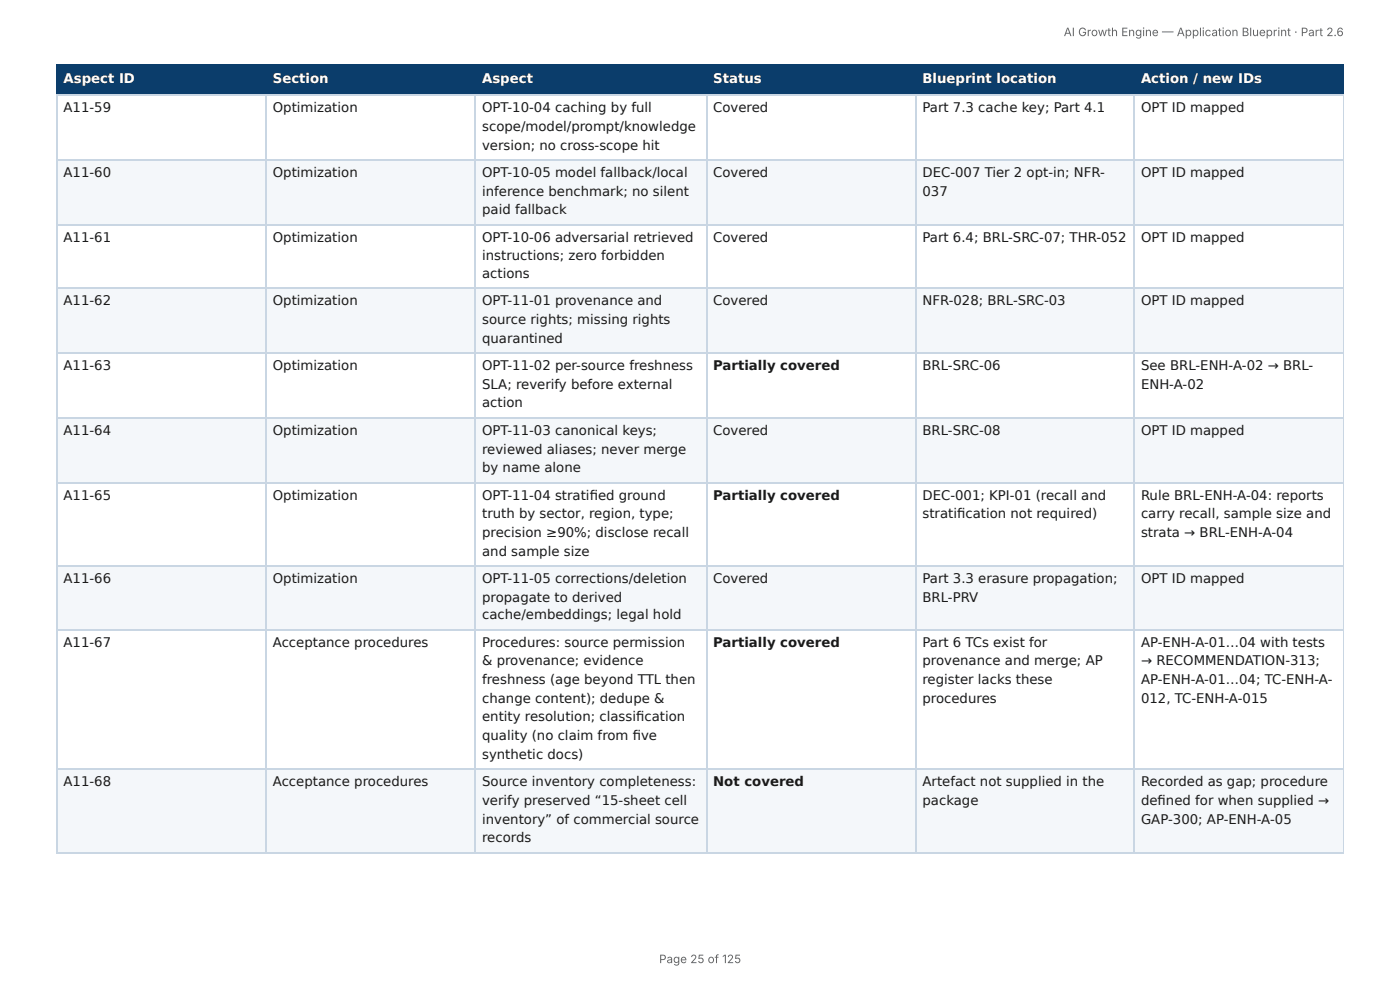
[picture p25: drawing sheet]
<svg xmlns="http://www.w3.org/2000/svg" width="297mm" height="210mm" viewBox="0 0 297 210" stroke-linecap="round" stroke-linejoin="round" font-family="sans-serif">
<defs><g id="words">
<g font-size="2.8" fill="#fff">
<text x="13.5" y="17.7">Aspect ID</text>
<text x="57.9" y="17.7">Section</text>
<text x="102.4" y="17.7">Aspect</text>
<text x="151.5" y="17.7">Status</text>
<text x="195.9" y="17.7">Blueprint location</text>
<text x="242.3" y="17.7">Action / new IDs</text>
</g>
<g font-size="2.8" fill="#1a1a1a">
<text x="13.5" y="23.8">A11-59</text>
<text x="57.9" y="23.8">Optimization</text>
<text x="102.4" y="23.8">OPT-10-04 caching by full</text>
<text x="151.5" y="23.8">Covered</text>
<text x="195.9" y="23.8">Part 7.3 cache key; Part 4.1</text>
<text x="242.3" y="23.8">OPT ID mapped</text>
<text x="102.4" y="27.8">scope/model/prompt/knowledge</text>
<text x="102.4" y="31.8">version; no cross-scope hit</text>
<text x="13.5" y="37.6">A11-60</text>
<text x="57.9" y="37.6">Optimization</text>
<text x="102.4" y="37.6">OPT-10-05 model fallback/local</text>
<text x="102.4" y="41.5">inference benchmark; no silent</text>
<text x="151.5" y="37.6">Covered</text>
<text x="195.9" y="37.6">DEC-007 Tier 2 opt-in; NFR-</text>
<text x="195.9" y="41.5">037</text>
<text x="242.3" y="37.6">OPT ID mapped</text>
<text x="102.4" y="45.5">paid fallback</text>
<text x="13.5" y="51.3">A11-61</text>
<text x="57.9" y="51.3">Optimization</text>
<text x="102.4" y="51.3">OPT-10-06 adversarial retrieved</text>
<text x="151.5" y="51.3">Covered</text>
<text x="195.9" y="51.3">Part 6.4; BRL-SRC-07; THR-052</text>
<text x="242.3" y="51.3">OPT ID mapped</text>
<text x="102.4" y="55.3">instructions; zero forbidden</text>
<text x="102.4" y="59">actions</text>
<text x="13.5" y="64.8">A11-62</text>
<text x="57.9" y="64.8">Optimization</text>
<text x="102.4" y="64.8">OPT-11-01 provenance and</text>
<text x="151.5" y="64.8">Covered</text>
<text x="195.9" y="64.8">NFR-028; BRL-SRC-03</text>
<text x="242.3" y="64.8">OPT ID mapped</text>
<text x="102.4" y="68.8">source rights; missing rights</text>
<text x="102.4" y="72.8">quarantined</text>
<text x="13.5" y="78.6">A11-63</text>
<text x="57.9" y="78.6">Optimization</text>
<text x="102.4" y="78.6">OPT-11-02 per-source freshness</text>
<text x="102.4" y="82.6">SLA; reverify before external</text>
<text x="151.5" y="78.6">Partially covered</text>
<text x="195.9" y="78.6">BRL-SRC-06</text>
<text x="242.3" y="78.6">See BRL-ENH-A-02 → BRL-</text>
<text x="242.3" y="82.6">ENH-A-02</text>
<text x="102.4" y="86.5">action</text>
<text x="13.5" y="92.3">A11-64</text>
<text x="57.9" y="92.3">Optimization</text>
<text x="102.4" y="92.3">OPT-11-03 canonical keys;</text>
<text x="151.5" y="92.3">Covered</text>
<text x="195.9" y="92.3">BRL-SRC-08</text>
<text x="242.3" y="92.3">OPT ID mapped</text>
<text x="102.4" y="96.3">reviewed aliases; never merge</text>
<text x="102.4" y="100.3">by name alone</text>
<text x="13.5" y="106.1">A11-65</text>
<text x="57.9" y="106.1">Optimization</text>
<text x="102.4" y="106.1">OPT-11-04 stratifi ed ground</text>
<text x="151.5" y="106.1">Partially covered</text>
<text x="195.9" y="106.1">DEC-001; KPI-01 (recall and</text>
<text x="242.3" y="106.1">Rule BRL-ENH-A-04: reports</text>
<text x="102.4" y="110.1">truth by sector, region, type;</text>
<text x="195.9" y="110.1">stratifi cation not required)</text>
<text x="242.3" y="110.1">carry recall, sample size and</text>
<text x="102.4" y="114">precision ≥90%; disclose recall</text>
<text x="102.4" y="118">and sample size</text>
<text x="242.3" y="114">strata → BRL-ENH-A-04</text>
<text x="13.5" y="123.8">A11-66</text>
<text x="57.9" y="123.8">Optimization</text>
<text x="102.4" y="123.8">OPT-11-05 corrections/deletion</text>
<text x="151.5" y="123.8">Covered</text>
<text x="195.9" y="123.8">Part 3.3 erasure propagation;</text>
<text x="242.3" y="123.8">OPT ID mapped</text>
<text x="102.4" y="127.8">propagate to derived</text>
<text x="102.4" y="131.5">cache/embeddings; legal hold</text>
<text x="195.9" y="127.8">BRL-PRV</text>
<text x="13.5" y="137.3">A11-67</text>
<text x="57.9" y="137.3">Acceptance procedures</text>
<text x="102.4" y="137.3">Procedures: source permission</text>
<text x="151.5" y="137.3">Partially covered</text>
<text x="195.9" y="137.3">Part 6 TCs exist for</text>
<text x="242.3" y="137.3">AP-ENH-A-01…04 with tests</text>
<text x="102.4" y="141.3">&amp; provenance; evidence</text>
<text x="195.9" y="141.3">provenance and merge; AP</text>
<text x="242.3" y="141.3">→ RECOMMENDATION-313;</text>
<text x="102.4" y="145.3">freshness (age beyond TTL then</text>
<text x="102.4" y="149.2">change content); dedupe &amp;</text>
<text x="195.9" y="145.3">register lacks these</text>
<text x="195.9" y="149.2">procedures</text>
<text x="242.3" y="145.3">AP-ENH-A-01…04; TC-ENH-A-</text>
<text x="242.3" y="149.2">012, TC-ENH-A-015</text>
<text x="102.4" y="153.2">entity resolution; classifi cation</text>
<text x="102.4" y="157.2">quality (no claim from fi ve</text>
<text x="102.4" y="161.1">synthetic docs)</text>
<text x="13.5" y="167">A11-68</text>
<text x="57.9" y="167">Acceptance procedures</text>
<text x="102.4" y="167">Source inventory completeness:</text>
<text x="151.5" y="167">Not covered</text>
<text x="195.9" y="167">Artefact not supplied in the</text>
<text x="242.3" y="167">Recorded as gap; procedure</text>
<text x="102.4" y="170.9">verify preserved “15-sheet cell</text>
<text x="195.9" y="170.9">package</text>
<text x="242.3" y="170.9">defi ned for when supplied →</text>
<text x="102.4" y="174.9">inventory” of commercial source</text>
<text x="102.4" y="178.9">records</text>
<text x="242.3" y="174.9">GAP-300; AP-ENH-A-05</text>
</g>
<g font-size="2.5" fill="#666">
<text x="225.9" y="7.7">AI Growth Engine — Application Blueprint · Part 2.6</text>
<text x="140" y="204.5">Page 25 of 125</text>
</g>
</g></defs>
<g fill="#0b3d6b">
<path d="M12.2 14h44.4v6.1h-44.4z"/>
<path d="M56.6 14h44.5v6.1h-44.5z"/>
<path d="M101.1 14h48.9v6.1h-48.9z"/>
<path d="M150 14h44.5v6.1h-44.5z"/>
<path d="M194.5 14h46.3v6.1h-46.3z"/>
<path d="M240.8 14h44.6v6.1h-44.6z"/>
</g>
<g fill="#f4f7fa">
<path d="M12.2 33.9h44.4v13.7h-44.4z"/>
<path d="M56.6 33.9h44.5v13.7h-44.5z"/>
<path d="M101.1 33.9h48.9v13.7h-48.9z"/>
<path d="M150 33.9h44.5v13.7h-44.5z"/>
<path d="M194.5 33.9h46.3v13.7h-46.3z"/>
<path d="M240.8 33.9h44.6v13.7h-44.6z"/>
<path d="M12.2 61.4h44.4v13.7h-44.4z"/>
<path d="M56.6 61.4h44.5v13.7h-44.5z"/>
<path d="M101.1 61.4h48.9v13.7h-48.9z"/>
<path d="M150 61.4h44.5v13.7h-44.5z"/>
<path d="M194.5 61.4h46.3v13.7h-46.3z"/>
<path d="M240.8 61.4h44.6v13.7h-44.6z"/>
<path d="M12.2 88.9h44.4v13.5h-44.4z"/>
<path d="M56.6 88.9h44.5v13.5h-44.5z"/>
<path d="M101.1 88.9h48.9v13.5h-48.9z"/>
<path d="M150 88.9h44.5v13.5h-44.5z"/>
<path d="M194.5 88.9h46.3v13.5h-46.3z"/>
<path d="M240.8 88.9h44.6v13.5h-44.6z"/>
<path d="M12.2 120.1h44.4v13.8h-44.4z"/>
<path d="M56.6 120.1h44.5v13.8h-44.5z"/>
<path d="M101.1 120.1h48.9v13.8h-48.9z"/>
<path d="M150 120.1h44.5v13.8h-44.5z"/>
<path d="M194.5 120.1h46.3v13.8h-46.3z"/>
<path d="M240.8 120.1h44.6v13.8h-44.6z"/>
<path d="M12.2 163.2h44.4v17.8h-44.4z"/>
<path d="M56.6 163.2h44.5v17.8h-44.5z"/>
<path d="M101.1 163.2h48.9v17.8h-48.9z"/>
<path d="M150 163.2h44.5v17.8h-44.5z"/>
<path d="M194.5 163.2h46.3v17.8h-46.3z"/>
<path d="M240.8 163.2h44.6v17.8h-44.6z"/>
</g>
<path d="M11.9 13.9h273.5M12 13.8v6.6M56.5 13.8v6.6M100.9 13.8v6.6M150.2 13.8v6.6M194.6 13.8v6.6M240.9 13.8v6.6M11.9 20.2h273.5" fill="none" stroke="#0b3d6b" stroke-width=".26"/>
<path d="M285.3 13.8v6.6" fill="none" stroke="#0b3d6b" stroke-width=".21"/>
<g fill="none" stroke="#c9d6e3" stroke-width=".26">
<path d="M11.9 20.2h273.5M11.9 34h273.5M12 20.4v160.6M56.5 20.4v160.6M100.9 20.4v160.6M150.2 20.4v160.6M194.6 20.4v160.6M240.9 20.4v160.6M11.9 47.8h273.5M11.9 61.3h273.5M11.9 75h273.5M11.9 88.8h273.5"/>
<path d="M11.9 102.5h273.5M11.9 120.3h273.5M11.9 133.7h273.5M11.9 163.4h273.5M11.9 181.1h273.5"/>
</g>
<path d="M285.3 20.4v160.6" fill="none" stroke="#c9d6e3" stroke-width=".21"/>
<use href="#words"/>
</svg>
